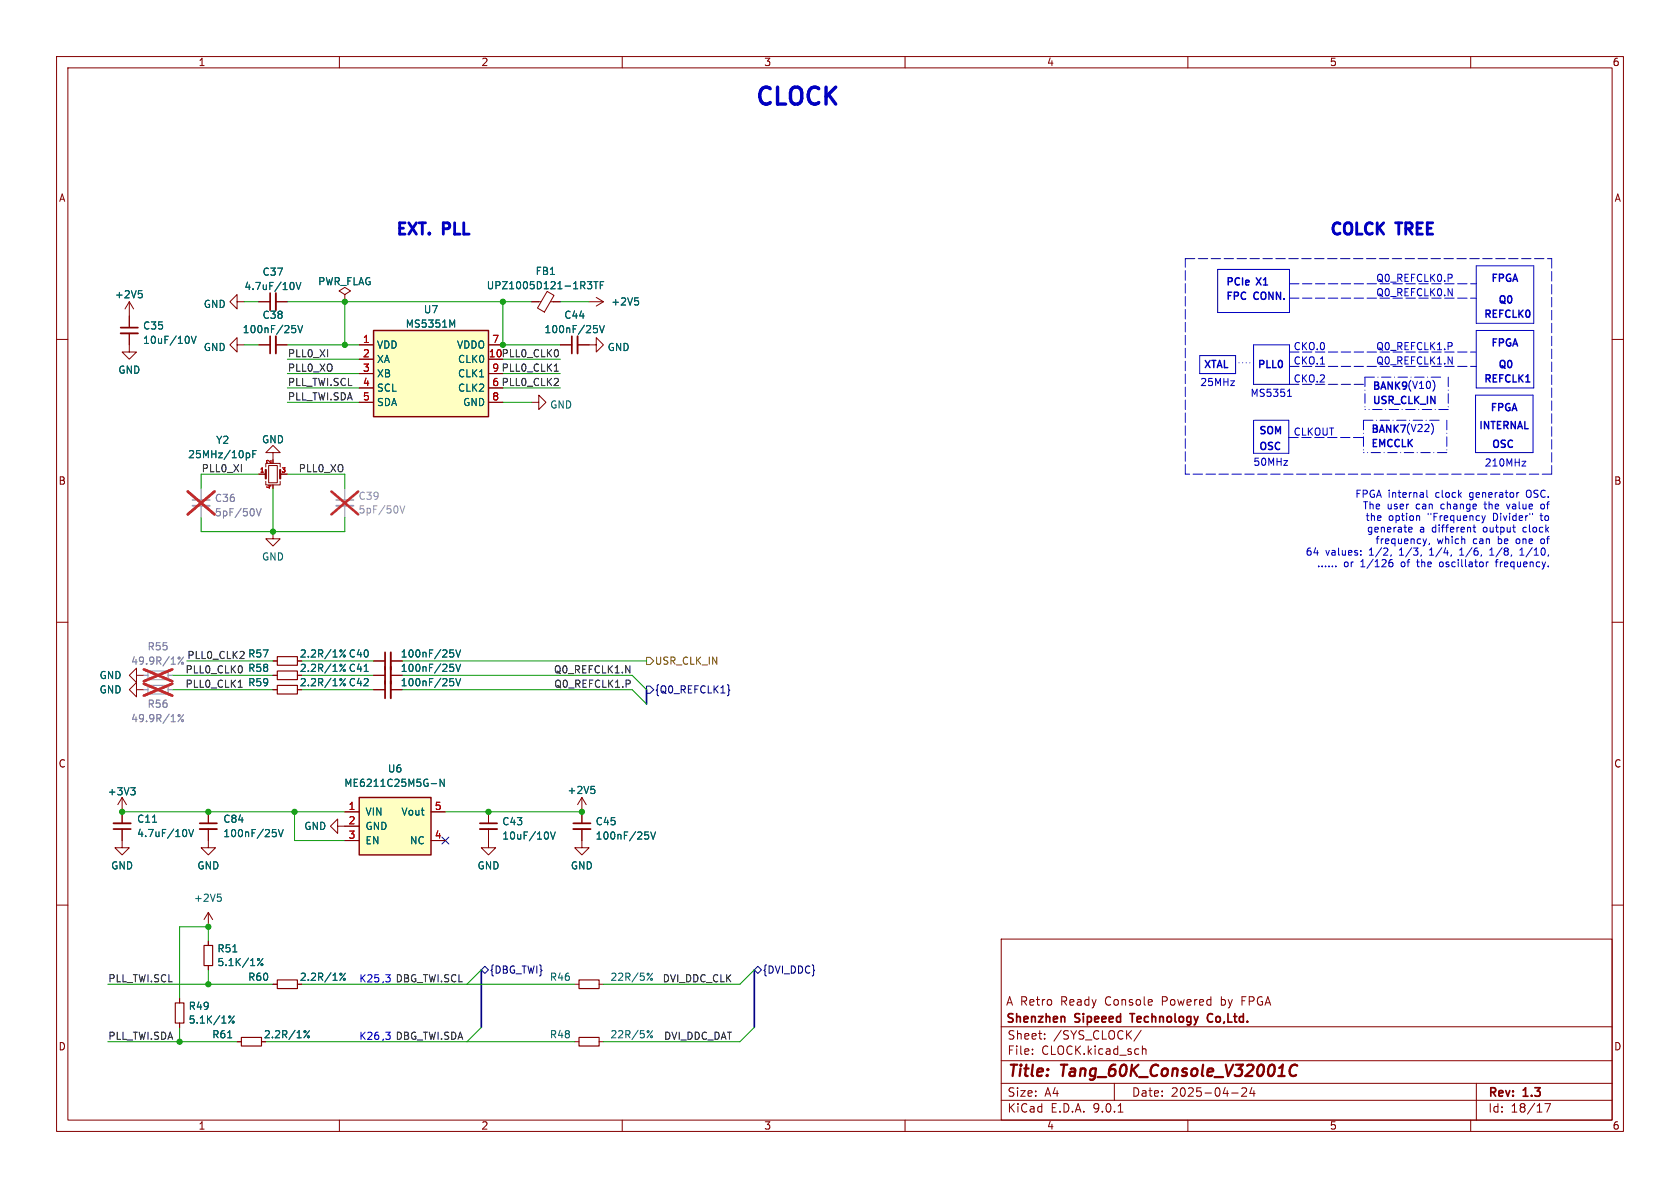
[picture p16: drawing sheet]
<svg xmlns="http://www.w3.org/2000/svg" width="297mm" height="210mm" viewBox="0 0 297 210" stroke-linecap="round" stroke-linejoin="round" font-family="sans-serif">
<defs><g id="words">
<text font-size="4.2" fill="#0000c2" x="133.3" y="18.8">CLOCK</text>
<g font-size="2.8" fill="#0000c2">
<text x="69.8" y="41.7">EXT.</text>
<text x="78.7" y="41.7">PLL</text>
<text x="234.9" y="41.7">COLCK</text>
<text x="247.3" y="41.7">TREE</text>
</g>
<g font-size="2.8" fill="#840000">
<text x="178" y="190.9">Title:</text>
<text x="187.7" y="190.9">Tang_60K_Console_V32001C</text>
</g>
<g font-size="2.1" fill="#840000">
<text x="177.8" y="178">A Retro</text>
<text x="187.6" y="178">Ready</text>
<text x="195.5" y="178">Console</text>
<text x="205.7" y="178">Powered</text>
<text x="216.3" y="178">by</text>
<text x="220.1" y="178">FPGA</text>
<text x="177.8" y="181.2">Shenzhen</text>
<text x="178" y="184">Sheet:</text>
<text x="186.2" y="184">/SYS_CLOCK/</text>
<text x="190.1" y="181.2">Sipeeed</text>
<text x="200.6" y="181.2">Technology</text>
<text x="214.8" y="181.2">Co,Ltd.</text>
<text x="178" y="186.7">File:</text>
<text x="184.1" y="186.7">CLOCK.kicad_sch</text>
<text x="178" y="196.9">KiCad</text>
<text x="178" y="194.1">Size:</text>
<text x="184.7" y="194.1">A4</text>
<text x="185.7" y="196.9">E.D.A.</text>
<text x="193.3" y="196.9">9.0.1</text>
<text x="200" y="194.1">Date:</text>
<text x="207" y="194.1">2025-04-24</text>
<text x="263" y="194.3">Rev:</text>
<text x="263" y="196.9">Id:</text>
<text x="267.1" y="196.9">18/17</text>
<text x="269.4" y="194.3">1.3</text>
</g>
<g font-size="1.8" fill="#840000">
<text x="35" y="11.9">1</text>
<text x="85" y="11.9">2</text>
<text x="135" y="11.9">3</text>
<text x="185" y="11.9">4</text>
<text x="235" y="11.9">5</text>
<text x="285" y="11.9">6</text>
<text x="10.3" y="35.9">A</text>
<text x="285.3" y="35.9">A</text>
<text x="86.3" y="63.2">10PLL0_CLK0</text>
<text x="10.3" y="85.9">B</text>
<text x="285.3" y="85.9">B</text>
<text x="52.9" y="119">2.2R/1%</text>
<text x="52.9" y="116.4">2.2R/1%</text>
<text x="52.9" y="121.5">2.2R/1%</text>
<text x="10.3" y="135.9">C</text>
<text x="285.3" y="135.9">C</text>
<text x="52.9" y="173.6">2.2R/1%</text>
<text x="10.3" y="185.9">D</text>
<text x="46.6" y="183.7">2.2R/1%</text>
<text x="285.3" y="185.9">D</text>
<text x="35" y="199.9">1</text>
<text x="85" y="199.9">2</text>
<text x="135" y="199.9">3</text>
<text x="185" y="199.9">4</text>
<text x="235" y="199.9">5</text>
<text x="285" y="199.9">6</text>
</g>
<g font-size="1.8" fill="#006464">
<text x="20.2" y="52.9">+2V5</text>
<text x="43.1" y="51.5">4.7uF/10V</text>
<text x="46.3" y="48.9">C37</text>
<text x="56.1" y="50.6">PWR_FLAG</text>
<text x="85.9" y="51.3">UPZ1005D121-1R3TF</text>
<text x="94.6" y="48.8">FB1</text>
<text x="25.2" y="58.5">C35</text>
<text x="35.9" y="54.6">GND</text>
<text x="42.8" y="59.1">100nF/25V</text>
<text x="46.3" y="56.6">C38</text>
<text x="71.6" y="58.1">MS5351M</text>
<text x="74.8" y="55.6">U7</text>
<text x="96.2" y="59.1">100nF/25V</text>
<text x="99.7" y="56.6">C44</text>
<text x="108" y="54.2">+2V5</text>
<text x="25.2" y="61">10uF/10V</text>
<text x="35.9" y="62.3">GND</text>
<text x="66.5" y="61.8">VDD</text>
<text x="66.5" y="64.4">XA</text>
<text x="80.7" y="61.8">VDDO</text>
<text x="80.9" y="64.4">CLK0</text>
<text x="107.3" y="62.3">GND</text>
<text x="20.8" y="66.3">GND</text>
<text x="66.5" y="66.9">XB</text>
<text x="66.5" y="69.4">SCL</text>
<text x="66.5" y="72">SDA</text>
<text x="80.9" y="66.9">CLK1</text>
<text x="80.9" y="69.4">CLK2</text>
<text x="81.8" y="72">GND</text>
<text x="97.2" y="72.4">GND</text>
<text x="33.2" y="81.2">25MHz/10pF</text>
<text x="38.1" y="78.7">Y2</text>
<text x="46.2" y="78.6">GND</text>
<text x="46.2" y="99.3">GND</text>
<text x="43.8" y="119">R58</text>
<text x="43.8" y="116.4">R57</text>
<text x="61.6" y="119">C41</text>
<text x="61.6" y="116.4">C40</text>
<text x="70.7" y="119">100nF/25V</text>
<text x="70.7" y="116.4">100nF/25V</text>
<text x="17.5" y="122.8">GND</text>
<text x="17.5" y="120.2">GND</text>
<text x="43.8" y="121.5">R59</text>
<text x="61.6" y="121.5">C42</text>
<text x="70.7" y="121.5">100nF/25V</text>
<text x="68.5" y="136.8">U6</text>
<text x="18.9" y="140.8">+3V3</text>
<text x="60.8" y="139.3">ME6211C25M5G-N</text>
<text x="100.2" y="140.6">+2V5</text>
<text x="24.1" y="148.2">4.7uF/10V</text>
<text x="24.1" y="145.6">C11</text>
<text x="39.4" y="145.6">C84</text>
<text x="39.4" y="148.2">100nF/25V</text>
<text x="53.7" y="146.9">GND</text>
<text x="64.5" y="144.4">VIN</text>
<text x="64.5" y="146.9">GND</text>
<text x="64.5" y="149.5">EN</text>
<text x="70.9" y="144.4">Vout</text>
<text x="72.4" y="149.5">NC</text>
<text x="88.7" y="148.6">10uF/10V</text>
<text x="88.7" y="146.1">C43</text>
<text x="105.2" y="146.1">C45</text>
<text x="105.2" y="148.6">100nF/25V</text>
<text x="19.6" y="153.9">GND</text>
<text x="34.8" y="153.9">GND</text>
<text x="84.3" y="153.9">GND</text>
<text x="100.8" y="153.9">GND</text>
<text x="34.2" y="159.6">+2V5</text>
<text x="38.3" y="168.6">R51</text>
<text x="38.3" y="171">5.1K/1%</text>
<text x="43.8" y="173.6">R60</text>
<text x="97.1" y="173.6">R46</text>
<text x="107.8" y="173.6">22R/5%</text>
<text x="33.3" y="178.7">R49</text>
<text x="33.3" y="181.1">5.1K/1%</text>
<text x="37.4" y="183.7">R61</text>
<text x="97.1" y="183.7">R48</text>
<text x="107.8" y="183.7">22R/5%</text>
</g>
<g font-size="1.8" fill="#0000c2">
<text x="216.7" y="53.1">FPC</text>
<text x="216.7" y="50.6">PCIe X1</text>
<text x="221.8" y="53.1">CONN.</text>
<text x="243.2" y="49.9">Q0_REFCLK0.P</text>
<text x="243.2" y="52.5">Q0_REFCLK0.N</text>
<text x="263.5" y="49.9">FPGA</text>
<text x="264.8" y="53.7">Q0</text>
<text x="262.3" y="56.3">REFCLK0</text>
<text x="212.7" y="65.2">XTAL</text>
<text x="222.2" y="65.2">PLL0</text>
<text x="228.6" y="64.5">CKO.1</text>
<text x="228.6" y="62">CKO.0</text>
<text x="243.2" y="64.5">Q0_REFCLK1.N</text>
<text x="243.2" y="62">Q0_REFCLK1.P</text>
<text x="263.5" y="61.3">FPGA</text>
<text x="264.8" y="65.2">Q0</text>
<text x="212.1" y="68.3">25MHz</text>
<text x="221" y="70.2">MS5351</text>
<text x="228.6" y="67.7">CKO.2</text>
<text x="242.6" y="71.5">USR_CLK_IN</text>
<text x="242.6" y="69">BANK9(V10)</text>
<text x="262.3" y="67.7">REFCLK1</text>
<text x="222.5" y="76.8">SOM</text>
<text x="228.6" y="77.1">CLKOUT</text>
<text x="242.3" y="76.6">BANK7(V22)</text>
<text x="261.4" y="76">INTERNAL</text>
<text x="263.4" y="72.8">FPGA</text>
<text x="221.5" y="82.4">50MHz</text>
<text x="222.5" y="79.6">OSC</text>
<text x="242.3" y="79.1">EMCCLK</text>
<text x="262.4" y="82.6">210MHz</text>
<text x="263.7" y="79.3">OSC</text>
<text x="239.5" y="88.2">FPGA internal</text>
<text x="253.9" y="88.2">clock</text>
<text x="260.1" y="88.2">generator</text>
<text x="270.3" y="88.2">OSC.</text>
<text x="240.8" y="90.3">The</text>
<text x="241.3" y="92.3">the</text>
<text x="241.6" y="94.3">generate</text>
<text x="245.2" y="90.3">user</text>
<text x="245.4" y="92.3">option</text>
<text x="250.4" y="90.3">can</text>
<text x="251" y="94.3">a</text>
<text x="252.5" y="92.3">&quot;Frequency</text>
<text x="253.3" y="94.3">different</text>
<text x="255" y="90.3">change</text>
<text x="262.5" y="94.3">output</text>
<text x="262.9" y="90.3">the</text>
<text x="264.2" y="92.3">Divider&quot;</text>
<text x="267.1" y="90.3">value</text>
<text x="269.7" y="94.3">clock</text>
<text x="272.8" y="92.3">to</text>
<text x="273.3" y="90.3">of</text>
<text x="230.7" y="98.4">64</text>
<text x="232.7" y="100.5">......</text>
<text x="234.3" y="98.4">values:</text>
<text x="237.5" y="100.5">or</text>
<text x="240.6" y="100.5">1/126</text>
<text x="242.1" y="98.4">1/2,</text>
<text x="243.1" y="96.4">frequency,</text>
<text x="247.7" y="98.4">1/3,</text>
<text x="248" y="100.5">of</text>
<text x="251" y="100.5">the</text>
<text x="253.2" y="98.4">1/4,</text>
<text x="254" y="96.4">which</text>
<text x="255.2" y="100.5">oscillator</text>
<text x="258.7" y="98.4">1/6,</text>
<text x="260.5" y="96.4">can</text>
<text x="264.2" y="98.4">1/8,</text>
<text x="265.1" y="96.4">be</text>
<text x="265.3" y="100.5">frequency.</text>
<text x="268.5" y="96.4">one</text>
<text x="269.8" y="98.4">1/10,</text>
<text x="273.1" y="96.4">of</text>
<text x="63.4" y="173.7">K25 ,3 DBG_TWI.SCL</text>
<text x="63.4" y="183.9">K26 ,3 DBG_TWI.SDA</text>
</g>
<g font-size="1.8" fill="#0f0f0f">
<text x="50.8" y="65.8">PLL0_XO</text>
<text x="50.8" y="63.2">PLL0_XI</text>
<text x="86.9" y="65.8">9 PLL0_CLK1</text>
<text x="50.8" y="70.9">PLL_TWI.SDA</text>
<text x="50.8" y="68.3">PLL_TWI.SCL</text>
<text x="86.9" y="68.3">6 PLL0_CLK2</text>
<text x="35.6" y="83.6">PLL0_XI</text>
<text x="52.7" y="83.6">PLL0_XO</text>
<text x="33" y="116.6">PLL0_CLK2 R57</text>
<text x="97.8" y="119.1">Q0_REFCLK1.N</text>
<text x="32.7" y="121.7">PLL0_CLK1</text>
<text x="97.9" y="121.7">Q0_REFCLK1.P</text>
<text x="19" y="173.7">PLL_TWI.SCL</text>
<text x="117.1" y="173.7">DVI_DDC_CLK</text>
<text x="19" y="183.9">PLL_TWI.SDA</text>
<text x="117.3" y="183.9">DVI_DDC_DAT</text>
</g>
<g font-size="1.8" fill="#a90000">
<text x="64.1" y="60.7">1</text>
<text x="64.1" y="63.2">2</text>
<text x="64.1" y="65.8">3</text>
<text x="86.3" y="63.2">10</text>
<text x="86.9" y="60.7">7</text>
<text x="86.9" y="65.8">9</text>
<text x="64.1" y="68.3">4</text>
<text x="64.1" y="70.9">5</text>
<text x="86.9" y="70.9">8</text>
<text x="86.9" y="68.3">6</text>
<text x="61.5" y="143.3">1</text>
<text x="76.8" y="143.3">5</text>
<text x="61.5" y="145.8">2</text>
<text x="61.5" y="148.3">3</text>
<text x="76.8" y="148.3">4</text>
</g>
<g font-size="1.8" fill="#989898">
<text x="37.9" y="88.9">C36</text>
<text x="63.3" y="88.6">C39</text>
<text x="37.9" y="91.5">5pF/50V</text>
<text x="63.3" y="91">5pF/50V</text>
<text x="23.1" y="117.7">49.9R/1%</text>
<text x="26" y="115.2">R55</text>
<text x="32.7" y="119.1">PLL0_CLK0</text>
<text x="26" y="125.3">R56</text>
<text x="23.1" y="127.9">49.9R/1%</text>
</g>
<text font-size="1.8" fill="#725600" x="115.7" y="117.7">USR_CLK_IN</text>
<g font-size="1.8" fill="#000084">
<text x="115.7" y="122.8">{Q0_REFCLK1}</text>
<text x="86.5" y="172.3">{DBG_TWI}</text>
<text x="134.7" y="172.3">{DVI_DDC}</text>
</g>
<g font-size="1.1" fill="#a90000">
<text x="45.8" y="83.6">1</text>
<text x="48" y="82.1" transform="rotate(-90 48 82.1)">2</text>
<text x="49.6" y="83.6">3</text>
<text x="48" y="86.6" transform="rotate(-90 48 86.6)">4</text>
</g>
</g></defs>
<g fill="none" stroke="#840000" stroke-width=".18">
<path d="M10 10h277v190h-277zM12 12h273v186h-273zM60 10v2M110 10v2M160 10v2M210 10v2M260 10v2M22.9 53.3l-.8 1.3M22.9 53.3l.7 1.3M22.9 53.3v2.6M41.9 53.3v-1.2l-1.3 1.2 1.3 1.3v-1.3h1.3M94 53.3h1.6"/>
<path d="M96.7 51.5l1.2 .7-1.7 3-1.2-.7zM97.3 53.3h1.8M104.1 53.3h2.6M105.4 52.6l1.3 .7M106.7 53.3l-1.3 .8M10 60h2M22.9 61v1.2h1.2l-1.2 1.3-1.3-1.3h1.3M41.9 61v-1.3l-1.3 1.3 1.3 1.2v-1.2h1.3M94 71.1h1.2v-1.2l1.3 1.2-1.3 1.3v-1.3M99.1 61h2M102.1 61h2M285 60h2"/>
<path d="M45.7 83.8h1.3M47 85.1v.6h2.5v-.6M47 82.6v-.7h2.5v.7M47.5 82.3h1.5v3h-1.5zM48.3 94v1.3h1.2l-1.2 1.2-1.3-1.2h1.3M49.5 83.8h1.3M10 110h2M24.1 119.4v-1.3l-1.2 1.3 1.2 1.3v-1.3h1.3M48.3 119.4h.7M48.3 116.8h.7M66 119.4h2.1M66 116.8h2.1"/>
<path d="M69.1 119.4h2M69.1 116.8h2M285 110h2M24.1 121.9v-1.2l-1.2 1.2 1.2 1.3v-1.3h1.3M48.3 121.9h.7M66 121.9h2.1M69.1 121.9h2M21.6 146.6v3.3h1.3l-1.3 1.2-1.3-1.2h1.3M21.6 141v4.5M21.6 141l-.8 1.2M21.6 141l.8 1.2M36.8 146.6v3.3h1.3l-1.3 1.2-1.2-1.2h1.2"/>
<path d="M36.8 143.5v2M86.4 146.6v3.3h1.2l-1.2 1.2-1.3-1.2h1.3M86.4 143.5v2M102.9 146.6v3.3h-1.3l1.3 1.2 1.2-1.2h-1.2M102.9 141l-.8 1.2M102.9 141l.7 1.2M102.9 141v4.5M10 160h2M31.7 176.5v.8M48.3 174h.7M101.6 174h.8M105.9 174h.8"/>
<path d="M177 166h108v32h-108zM285 160h2M31.7 180.8v.8M41.9 184.2h.8M60 198v2M101.6 184.2h.8M105.9 184.2h.8M110 198v2M160 198v2M177 194.5h108M177 191.5h108M177 187.5h108"/>
<path d="M177 181.5h108M182.5 186.3v.1M182.5 185.5v.1M184.7 183.6v.1M184.7 182.8v.1M197 191.5v3M197.7 196.6h.8M201.7 182.1l-1.2 2M202 184.9v1.5M202 185.5l.2-.1 .3 .1 .1 .9M210 198v2M217.7 193.2h1.2"/>
<path d="M220.3 192.4v.5l-.8 .9h.9M221.3 192.2l-.3 1.1h.9M221.7 192.8v1M260 198v2M261 191.5v6.5M273.1 195.1h1l-.6 1.5"/>
</g>
<path d="M229.3 188.4a.88 .88 0 0 0-1 0 .88 .88 0 0 0-.3 1 .69 .69 0 0 0 .3 .7 .69 .69 0 0 0 .8-.1" fill="none" stroke="#840000" stroke-width=".4"/>
<path d="M101.1 59.4v3.1M68.1 115.3v8.1M20.1 146.6h3M35.3 145.5h3.1M84.8 145.5h3.1M101.3 145.5h3.1M188.2 179.8v.9M199.7 179.2h.9M214.3 179.3a.74 .74 0 0 0-.9 .5 .74 .74 0 0 0 .5 .9l.4-.1" fill="none" stroke="#840000" stroke-width=".3"/>
<g fill="none" stroke="#006464" stroke-width=".18">
<path d="M24.5 51.4h.6M24.9 51.9l.3 .2v.3l-.3 .2M103.8 49.8h.8l-.4 .5 .4 .1v.4l-.2 .3h-.4M105 57.5h.6M105 49.8h.7M105.3 49.8v1.3M105.4 58l.2 .3v.3l-.2 .2M106 57.5l.4 1.3 .4-1.3M106.1 50.4h.5M106.7 49.8h-.6v1.3M112.2 52.6h.6M112.7 53.1l.2 .3v.3l-.2 .2"/>
<path d="M45.3 79.6h-.6v1.3M43.7 80.1h.3l.1 .2v.5l-.4 .1M44.7 80.3h.4M60.1 117.5l.2-.1 .1 .2-.1 .2-.2-.1M60.1 114.9h.2l.1 .2-.1 .1h-.2M61.1 120l-1 1.2M61.1 117.4l-1 1.3M61.1 114.9l-1 1.2M64.4 118.7h.7M79.6 120h.6M79.6 117.4h.6M79.6 114.9h.6"/>
<path d="M80 115.4l.2 .2v.3l-.2 .2M80 117.9l.2 .2v.3l-.2 .3M80.6 120l.4 1.2 .4-1.2M80.6 117.4l.4 1.3 .4-1.3M80.6 114.9l.4 1.2 .4-1.2M23.1 139.2h.8l-.4 .5M23.6 139.7l.3 .3v.3l-.3 .2M60.1 120h.2l.1 .1-.1 .2h-.2M80 120.4l.2 .3v.3l-.2 .2M104.5 139h.6M104.9 139.5l.3 .2v.3l-.3 .3M27 145.4h.7"/>
<path d="M32.8 146.7l.2 .4-.2 .7M33.4 146.6l.4 1.3 .4-1.3M48.2 146.6h.6M48.6 147.1l.3 .3v.3l-.3 .2M49.2 146.6l.4 1.3 .5-1.3M96.9 147.3v.8M97.3 147.1l.4 1.2 .5-1.2M114 147.1h.6M114.4 147.6l.3 .2v.3l-.3 .2M115 147.1l.5 1.2 .4-1.2M41.4 179.6l-1 1.3M60.1 172.1l.2-.1 .1 .2-.1 .2-.2-.1"/>
<path d="M61.1 172l-1 1.3M114.6 172l.2 .2-.2 .2M115.4 172l-1 1.3M40.2 183.5h.8M53.8 182.2h.1l.2 .2-.2 .2-.1-.1M54.7 182.2l-1 1.3M114.6 182.2l.2 .2-.2 .2M115.4 182.2l-1 1.3"/>
<circle cx="60.9" cy="118.5" r=".18"/>
<circle cx="60.9" cy="116" r=".18"/>
<circle cx="60.9" cy="121.1" r=".18"/>
<circle cx="40.6" cy="179.8" r=".18"/>
<circle cx="60.9" cy="173.1" r=".18"/>
<circle cx="115.2" cy="173.1" r=".18"/>
<circle cx="41.2" cy="180.7" r=".18"/>
<circle cx="54.5" cy="183.3" r=".18"/>
<circle cx="115.2" cy="183.3" r=".18"/>
</g>
<path d="M47 83.1v1.5M49.5 83.1v1.5" fill="none" stroke="#840000" stroke-width=".38"/>
<path d="M49 118.6h3.6v1.5h-3.6zM49 116.1h3.6v1.5h-3.6zM49 121.2h3.6v1.5h-3.6zM31 177.3h1.5v3.5h-1.5zM49 173.2h3.6v1.6h-3.6zM102.4 173.2h3.5v1.6h-3.5zM42.7 183.4h3.5v1.5h-3.5zM102.4 183.4h3.5v1.5h-3.5z" fill="none" stroke="#840000" stroke-width=".2"/>
<path d="M34 88.4h3.1M59.4 88.4h3.1" fill="none" stroke="#a1a1a1" stroke-width=".3"/>
<path d="M34 89.4h3.1M59.4 89.4h3.1" fill="none" stroke="#a1a1a1" stroke-width=".33"/>
<path d="M35.6 86.4v2M35.6 89.4v2M61 86.4v2M61 89.4v2M25.4 119.4h.8M29.7 119.4h.8M25.4 121.9h.8M29.7 121.9h.8" fill="none" stroke="#a1a1a1" stroke-width=".18"/>
<g fill="none" stroke="#989898" stroke-width=".18">
<path d="M45.3 89.9l.4 1.3 .5-1.3M70.7 89.4l.4 1.3 .5-1.3M32.4 116.1l-.9 1.3M32.4 117.2l-.1-.1h-.2v.1l.2 .2M32.4 126.3l-.9 1.3"/>
<circle cx="31.7" cy="116.3" r=".18"/>
<circle cx="31.7" cy="126.5" r=".18"/>
<circle cx="32.3" cy="127.4" r=".18"/>
</g>
<path d="M33.2 86.9l4.7 4M37.9 86.9l-4.7 4M58.6 86.9l4.7 4M63.3 86.9l-4.7 4M25.4 118.3l5 2.1M30.4 118.3l-5 2.1M25.4 120.9l5 2.1M30.4 120.9l-5 2.1" fill="none" stroke="#e12e31" stroke-width=".46"/>
<path d="M102.1 59.4v3.1M69.1 115.3v8.1M20.1 145.5h3M35.3 146.6h3.1M84.8 146.6h3.1M101.3 146.6h3.1" fill="none" stroke="#840000" stroke-width=".33"/>
<path d="M26.2 118.6h3.5v1.5h-3.5zM26.2 121.2h3.5v1.5h-3.5z" fill="none" stroke="#a1a1a1" stroke-width=".2"/>
<path d="M66 58.4h20.4v15.3h-20.4z" fill="#ffffc2"/>
<path d="M66 58.4h20.4v15.3h-20.4z" fill="none" stroke="#840000" stroke-width=".25"/>
<path d="M63.5 61h2.5M63.5 63.5h2.5M63.5 66h2.5M63.5 68.6h2.5M63.5 71.1h2.5M86.4 61h2.5M86.4 66h2.5M86.4 68.6h2.5M86.4 71.1h2.5" fill="none" stroke="#840000" stroke-width=".18"/>
<path d="M79.9 57.5l.5-.9v1.2" fill="none" stroke="#006464" stroke-width=".18"/>
<path d="M63.5 141h12.7v10.1h-12.7z" fill="#ffffc2"/>
<path d="M63.5 141h12.7v10.1h-12.7z" fill="none" stroke="#840000" stroke-width=".25"/>
<g fill="none" stroke="#840000" stroke-width=".18">
<path d="M22.9 55.9v2M22.9 58.9v2.1M45.7 53.3h2.1M48.8 53.3h2M61 52.1l1-.7-1-.6-1.1 .6 1.1 .7v1.2M61 53.3h.1M94 53.3h1.2M97.8 53.3h1.3M45.7 61h2.1M48.8 61h2M63.5 61h2.5M63.5 63.5h2.5"/>
<path d="M63.5 66h2.5M63.5 68.6h2.5M63.5 71.1h2.5M86.4 61h2.5M86.4 66h2.5M86.4 68.6h2.5M86.4 71.1h2.5M99.1 61h2M102.1 61h3.3v-1.3l1.3 1.3-1.3 1.2v-1.2M45.7 83.8h1.3M48.3 80h1.2l-1.2-1.3-1.3 1.3h1.3v1.3M49.5 83.8h1.3"/>
<path d="M48.3 116.8h.7M48.3 119.4h.7M66 116.8h2.1M66 119.4h2.1M69.1 116.8h2M69.1 119.4h2M48.3 121.9h.7M66 121.9h2.1M69.1 121.9h2M21.6 143.5v2M21.6 146.6v2M36.8 143.5v2"/>
<path d="M36.8 146.6v2M59.7 146.1v1.2l-1.3-1.2 1.3-1.3v1.3h3.8M61 143.5h2.5M61 148.6h2.5M76.2 143.5h2.5M76.2 148.6h2.5M86.4 143.5v2M86.4 146.6v2M102.9 143.5v2M102.9 146.6v2M31.7 176.5v.8M36.8 161.3v2.5"/>
<path d="M36.8 166.4v.7M36.8 170.7v.8M36.8 161.3l.8 1.3M36.8 161.3l-.7 1.3M48.3 174h.7M31.7 180.8v.8M41.9 184.2h.8"/>
</g>
<g fill="none" stroke="#006464" stroke-width=".18">
<path d="M24.5 51.4h.6M24.9 51.9l.3 .2v.3l-.3 .2M33.4 59.7v.8M33.8 59.4l.4 1.3 .5-1.3M51.6 57.5h.6M51.8 50l.2 .4-.2 .7M52 58l.3 .3v.3l-.3 .2M52.3 49.9l.5 1.3 .4-1.3M52.7 57.5l.4 1.3 .4-1.3M79.9 57.5l.5-.9v1.2M103.8 49.8h.8l-.4 .5 .4 .1v.4l-.2 .3h-.4M105 57.5h.6"/>
<path d="M105 49.8h.7M105.3 49.8v1.3M105.4 58l.2 .3v.3l-.2 .2M106 57.5l.4 1.3 .4-1.3M106.1 50.4h.5M106.7 49.8h-.6v1.3M112.2 52.6h.6M112.7 53.1l.2 .3v.3l-.2 .2M45.3 79.6h-.6v1.3M43.7 80.1h.3l.1 .2v.5l-.4 .1M44.7 80.3h.4M60.1 114.9h.2l.1 .2-.1 .1h-.2"/>
<path d="M60.1 117.5l.2-.1 .1 .2-.1 .2-.2-.1M61.1 114.9l-1 1.2M61.1 117.4l-1 1.3M61.1 120l-1 1.2M64.4 118.7h.7M79.6 114.9h.6M79.6 117.4h.6M79.6 120h.6M80 115.4l.2 .2v.3l-.2 .2M80 117.9l.2 .2v.3l-.2 .3M80.6 114.9l.4 1.2 .4-1.2M80.6 117.4l.4 1.3 .4-1.3"/>
<path d="M80.6 120l.4 1.2 .4-1.2M23.1 139.2h.8l-.4 .5M23.6 139.7l.3 .3v.3l-.3 .2M60.1 120h.2l.1 .1-.1 .2h-.2M76.2 138.5h1M78.5 137.7v1.3l-.7-1.3v1.3M80 120.4l.2 .3v.3l-.2 .2M104.5 139h.6M104.9 139.5l.3 .2v.3l-.3 .3M27 145.4h.7M32.8 146.7l.2 .4-.2 .7M33.4 146.6l.4 1.3 .4-1.3"/>
<path d="M38.5 158.1h.6M38.9 158.5l.2 .3v.3l-.2 .2M48.2 146.6h.6M48.6 147.1l.3 .3v.3l-.3 .2M49.2 146.6l.4 1.3 .5-1.3M96.9 147.3v.8M97.3 147.1l.4 1.2 .5-1.2M114 147.1h.6M114.4 147.6l.3 .2v.3l-.3 .2M115 147.1l.5 1.2 .4-1.2M41.2 168.3h.7M41.4 179.6l-1 1.3"/>
<path d="M46.5 169.4l-1 1.3M60.1 172.1l.2-.1 .1 .2-.1 .2-.2-.1M61.1 172l-1 1.3M40.2 183.5h.8M53.8 182.2h.1l.2 .2-.2 .2-.1-.1M54.7 182.2l-1 1.3"/>
<circle cx="60.9" cy="118.5" r=".18"/>
<circle cx="60.9" cy="116" r=".18"/>
<circle cx="60.9" cy="121.1" r=".18"/>
<circle cx="40.6" cy="179.8" r=".18"/>
<circle cx="45.7" cy="169.6" r=".18"/>
<circle cx="46.3" cy="170.5" r=".18"/>
<circle cx="60.9" cy="173.1" r=".18"/>
<circle cx="41.2" cy="180.7" r=".18"/>
<circle cx="54.5" cy="183.3" r=".18"/>
</g>
<path d="M21.3 57.9h3.1M47.8 51.8v3.1M47.8 59.4v3.1" fill="none" stroke="#840000" stroke-width=".3"/>
<path d="M21.3 58.9h3.1M48.8 51.8v3.1M48.8 59.4v3.1" fill="none" stroke="#840000" stroke-width=".33"/>
<path d="M36.1 167.1h1.5v3.6h-1.5z" fill="none" stroke="#840000" stroke-width=".2"/>
<path d="M114.3 116.2h.6l.7 .6-.7 .7h-.6z" fill="none" stroke="#725600" stroke-width=".18"/>
<path d="M114.3 121.3h.6l.7 .6-.7 .7h-.6zM128.7 121l.1 .2v.6l.2 .2-.2 .2v.6l-.1 .2M78.1 148l1.2 1.2M79.3 148l-1.2 1.2M85.1 171.5l.6-.7 .7 .7-.7 .6zM133.3 171.5l.7-.7 .6 .7-.6 .6z" fill="none" stroke="#000084" stroke-width=".18"/>
<path d="M98 65.6h.7M98.6 66.9l.1 .2v.3l-.8 .8h.8M98.7 62v.8M42.8 117.9v.8M42.1 121.5h.7M111.4 120.3v.5" fill="none" stroke="#0f0f0f" stroke-width=".18"/>
<g fill="none" stroke="#0000c2" stroke-width=".18">
<path d="M215.3 47.6h12.7v7.6h-12.7zM256.7 48.6v.4M261 47h10.1v10.2h-10.1zM261 58.4h10.1v10.2h-10.1zM212.1 62.9h6.3v3.1h-6.3zM221.6 61h6.4v6.9h-6.4zM221.6 74.3v5.8h6.2v-5.8h-6.1M227.6 70.1h.7M227.7 69.1l.3-.3v1.3M253.2 75.1l.2 .6-.2 .8M253.5 67.5l.2 .6-.2 .8M256.7 60.7v.4"/>
<path d="M260.9 69.9h10.1v10.1h-10.1zM240.6 98v.1M240.6 97.4v.1M245.6 99.5l.4-.1 .3 .2-.2 .5-.3 .1-.2-.1M246 98.1l-.2 .2M246.1 98.9l-.3 .1-.2 .2M249 93.9l.2 .2 .4-.1M249.1 93.3l-.1 .1M249.6 93.3v.2l-.6 .1M250.6 91.2l.4 .1v.7M251.3 98.1l-.1 .2M251.6 95.3l.3 .8"/>
<path d="M251.9 96.1l-.1 .3M252.2 95.3l-.3 .8M252.2 86.7v1l.2 .2M252.7 98.1h.8M252.7 96l-.1 .3M252.8 97.2h-.1M254.6 99.4l-.1 .2 .1 .5M258 98.1h.8M258.3 97.1l-.3 .1M260.6 92.8v1.1l.3 .2M262 91.2l.3 .8M262.3 92l-.2 .4"/>
<path d="M262.6 91.2l-.3 .8M262.8 99.3v.9M263.1 99.3l-.3 .3M263.4 98.1h.7M263.4 97.2l.3-.3v1.2M264.3 99.3h.5M264.5 99.1v1.1M266.3 89.1l.3 .9M268.5 87.1l-.3 .1M268.7 98.1h.7M268.7 97.2l.4-.3v1.2M269.1 81.5h.6l-.6 .9h.6"/>
<path d="M270.9 90.7v.3M272.5 95.3l-.1 .2 .1 .5M272.8 89.1l-.3 .1-.1 .2v.4l.4 .2M236.2 100.1v.1"/>
</g>
<path d="M209.5 45.7h64.8M228 52.7h33M228 50.2h33M274.3 45.7v38.1M227.8 77.3h13.2M228 62.2h33M228 67.9h13.3M228 64.8h33M209.5 83.8v-38.1M274.3 83.8h-64.8" fill="none" stroke="#0000c2" stroke-width=".18" stroke-dasharray="1.7 .6"/>
<path d="M241 74.3h14M241 74.3v5.7M241.3 66.7v5.7M241.3 66.7h14M255.8 74.3v5.7M256 72.4h-14.7M256 66.7v5.7M255.8 80h-14.8" fill="none" stroke="#0000c2" stroke-width=".18" stroke-dasharray="1.7 .6 0 .6"/>
<path d="M221.6 64.1h-3.2" fill="none" stroke="#0000c2" stroke-width=".18" stroke-dasharray="0 .6"/>
<path d="M114.3 121.9v2.6M85.1 171.5v10.1M133.3 171.5v10.1" fill="none" stroke="#000084" stroke-width=".3"/>
<g fill="none" stroke="#009600" stroke-width=".18">
<path d="M43.2 53.3h2.5M50.8 53.3h43.2M61 53.3v7.7M88.9 53.3v7.7h10.2M99.1 53.3h5M43.2 61h2.5M50.8 61h12.7M50.8 63.5h12.7M50.8 68.6h12.7M50.8 71.1h12.7M50.8 66h12.7M88.9 63.5h10.2"/>
<path d="M88.9 68.6h10.2M88.9 71.1h5.1M88.9 66h10.2M35.6 91.4v2.6h25.4v-2.6M45.7 83.8h-10.1v2.6M48.3 86.4v7.6M50.8 83.8h10.2v2.6M30.5 119.4h17.8M33 116.8h15.3M53.3 119.4h12.7M53.3 116.8h12.7M71.1 119.4h40.7l2.5 2.5"/>
<path d="M71.1 116.8h43.2M30.5 121.9h17.8M53.3 121.9h12.7M71.1 121.9h40.7l2.5 2.6M21.6 143.5h39.4M52.1 143.5v5.1h8.9M78.7 143.5h24.2M19 174h29.3M36.8 166.4v-2.6h-5.1v12.7M36.8 171.5v2.5M53.3 174h48.3M85.1 171.5l-2.6 2.5"/>
<path d="M133.3 171.5l-2.5 2.5h-24.1M19 184.2h22.9M31.7 181.6v2.6M47 184.2h54.6M85.1 181.6l-2.6 2.6M133.3 181.6l-2.5 2.6h-24.1"/>
</g>
<g fill="none" stroke="#989898" stroke-width=".18">
<path d="M45.3 89.9l.4 1.3 .5-1.3M32.4 116.1l-.9 1.3M32.4 117.2l-.1-.1h-.2v.1l.2 .2M32.4 126.3l-.9 1.3"/>
<circle cx="31.7" cy="116.3" r=".18"/>
<circle cx="31.7" cy="126.5" r=".18"/>
<circle cx="32.3" cy="127.4" r=".18"/>
</g>
<path d="M35.6 86.4v2M35.6 89.4v2M25.4 119.4h.8M29.7 119.4h.8M25.4 121.9h.8M29.7 121.9h.8" fill="none" stroke="#a1a1a1" stroke-width=".18"/>
<path d="M33.2 86.9l4.7 4M37.9 86.9l-4.7 4M25.4 118.3l5 2.1M30.4 118.3l-5 2.1M25.4 120.9l5 2.1M30.4 120.9l-5 2.1" fill="none" stroke="#e12e31" stroke-width=".46"/>
<g fill="#009600" stroke="#009600" stroke-width=".18">
<circle cx="36.8" cy="163.8" r=".46"/>
<circle cx="36.8" cy="174" r=".46"/>
<circle cx="31.7" cy="184.2" r=".46"/>
<circle cx="21.6" cy="143.5" r=".46"/>
<circle cx="88.9" cy="53.3" r=".46"/>
<circle cx="88.9" cy="61" r=".46"/>
<circle cx="102.9" cy="143.5" r=".46"/>
<circle cx="52.1" cy="143.5" r=".46"/>
<circle cx="36.8" cy="143.5" r=".46"/>
<circle cx="48.3" cy="94" r=".46"/>
<circle cx="86.4" cy="143.5" r=".46"/>
<circle cx="61" cy="61" r=".46"/>
<circle cx="61" cy="53.3" r=".46"/>
</g>
<use href="#words"/>
</svg>
